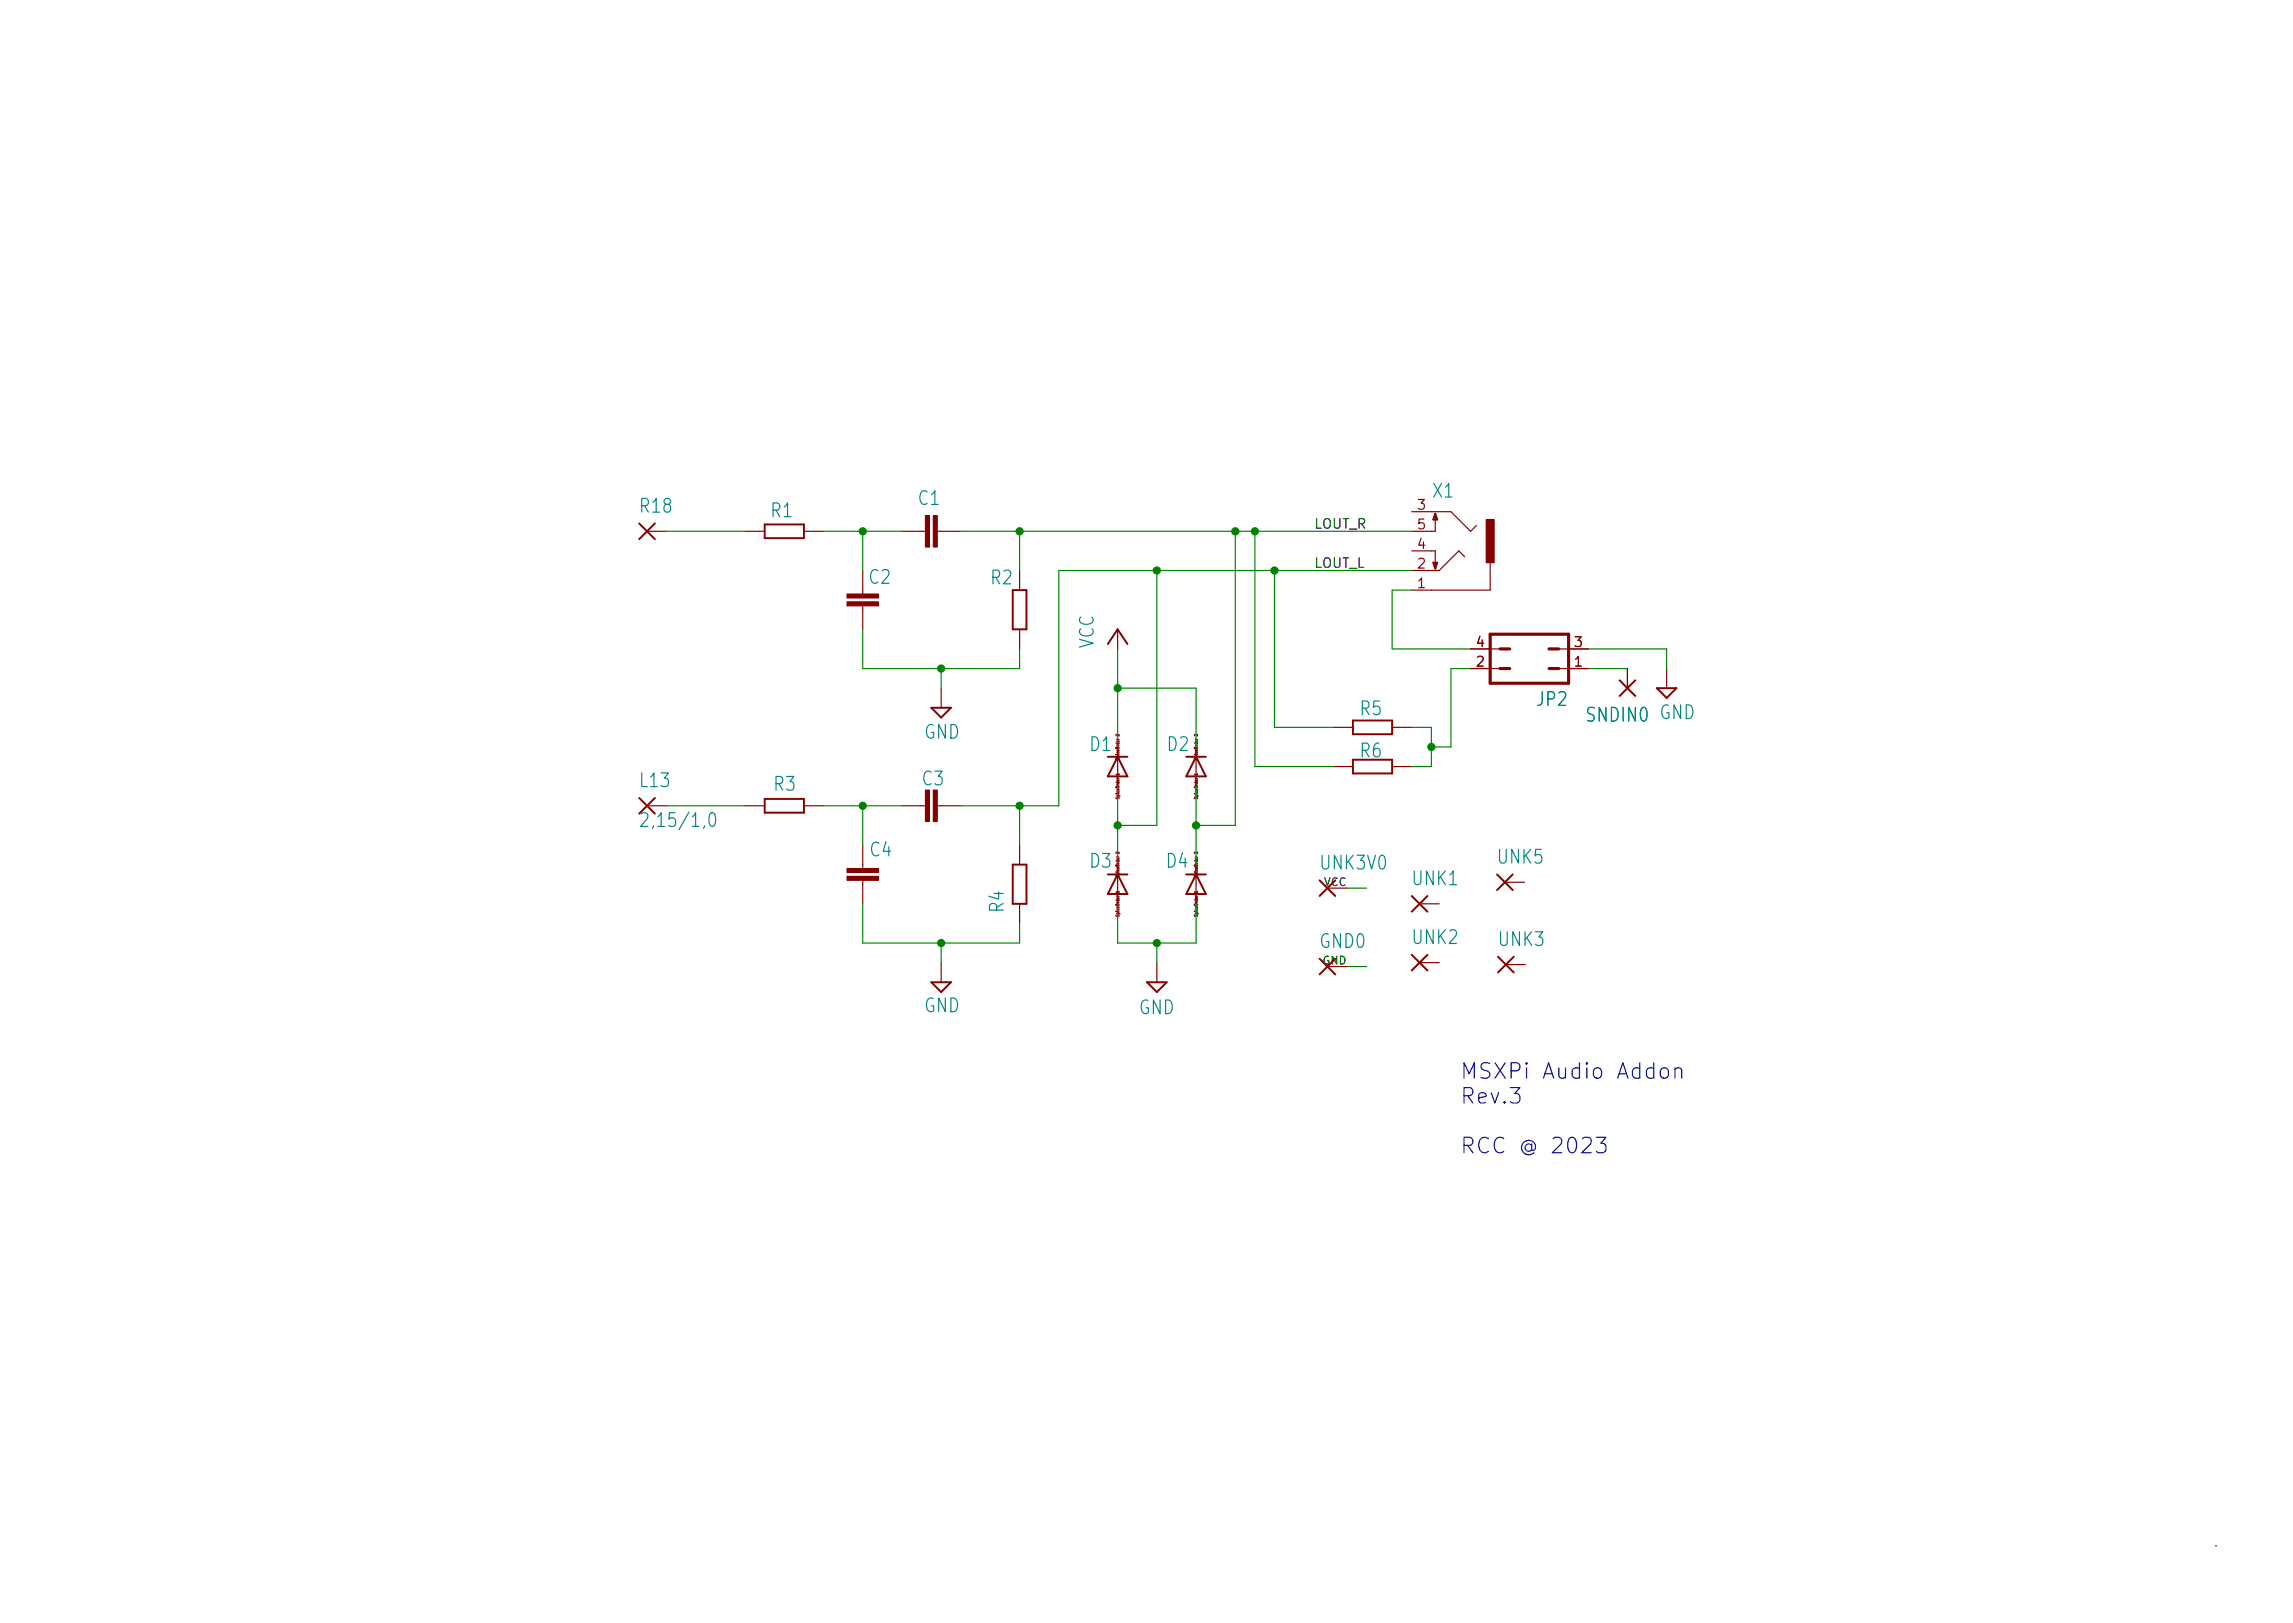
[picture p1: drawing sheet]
<svg xmlns="http://www.w3.org/2000/svg" width="297mm" height="210mm" viewBox="0 0 297 210" stroke-linecap="round" stroke-linejoin="round" font-family="sans-serif">
<defs><g id="words">
<g font-size="2.8" fill="#0000c2">
<text x="189.1" y="139.8">MSXPi Audio Addon</text>
<text x="189.1" y="143">Rev.3</text>
<text x="189.1" y="149.4">RCC @ 2023</text>
</g>
<g font-size="2.5" fill="#008484">
<text x="119" y="65.4">C1</text>
<text x="185.7" y="64.5">X1</text>
<text x="83" y="66.4">R18</text>
<text x="99.9" y="67">R1</text>
<text x="112.6" y="75.7">C2</text>
<text x="128.4" y="75.7">R2</text>
<text x="141.7" y="84" transform="rotate(-90 141.7 84)">VCC</text>
<text x="119.7" y="95.7">GND</text>
<text x="176.2" y="92.7">R5</text>
<text x="199.2" y="91.5">JP2</text>
<text x="205.6" y="93.5">SNDIN0</text>
<text x="83" y="102">L13</text>
<text x="119.5" y="101.8">C3</text>
<text x="141.2" y="97.3">D1</text>
<text x="151.3" y="97.3">D2</text>
<text x="176.2" y="98.1">R6</text>
<text x="84.1" y="107.1">2,15/1,0</text>
<text x="100.3" y="102.4">R3</text>
<text x="112.7" y="111">C4</text>
<text x="141.2" y="112.4">D3</text>
<text x="151.1" y="112.4">D4</text>
<text x="171.2" y="112.7">UNK3V0</text>
<text x="194.1" y="111.9">UNK5</text>
<text x="130" y="118.1" transform="rotate(-90 130 118.1)">R4</text>
<text x="183" y="114.7">UNK1</text>
<text x="171" y="122.8">GND0</text>
<text x="183" y="122.3">UNK2</text>
<text x="194.2" y="122.6">UNK3</text>
<text x="119.7" y="131.2">GND</text>
<text x="147.5" y="131.4">GND</text>
</g>
<g font-size="1.8" fill="#840000">
<text x="183.7" y="66">3</text>
<text x="183.7" y="71.1">4</text>
<text x="183.7" y="68.6">5</text>
<text x="183.7" y="76.2">1</text>
<text x="183.7" y="73.7">2</text>
<text x="191.3" y="83.8">4</text>
<text x="204" y="83.8">3</text>
<text x="191.3" y="86.4">2</text>
<text x="204" y="86.4">1</text>
</g>
<g font-size="1.7">
<text x="170.2" y="68.5">LOUT_R</text>
<text x="170.2" y="73.6">LOUT_L</text>
</g>
<g font-size="1.4">
<text x="171.5" y="114.8">VCC</text>
<text x="171.4" y="124.9">GND</text>
</g>
<g font-size=".6" fill="#840000">
<text x="145" y="98.3" transform="rotate(-90 145 98.3)">SpiceOrder 2</text>
<text x="155.1" y="98.3" transform="rotate(-90 155.1 98.3)">SpiceOrder 2</text>
<text x="145" y="103.3" transform="rotate(-90 145 103.3)">SpiceOrder 1</text>
<text x="155.1" y="103.3" transform="rotate(-90 155.1 103.3)">SpiceOrder 1</text>
<text x="145" y="113.5" transform="rotate(-90 145 113.5)">SpiceOrder 2</text>
<text x="155.1" y="113.5" transform="rotate(-90 155.1 113.5)">SpiceOrder 2</text>
<text x="145" y="118.6" transform="rotate(-90 145 118.6)">SpiceOrder 1</text>
<text x="155.1" y="118.6" transform="rotate(-90 155.1 118.6)">SpiceOrder 1</text>
</g>
</g></defs>
<g fill="none" stroke="#840000" stroke-width=".15">
<path d="M83.8 68.8h2.6M96.5 68.8h2.6M104.1 68.8h2.6M111.8 73.9v3.1M111.8 78.5v3M116.8 68.8h3.1M121.4 68.8h3.1M132.1 73.9v2.5M182.9 71.4h3v2.3M182.9 66.3h5.1l2.5 2.5 .8-.7M185.9 66.5v2.3h-3M189.7 72.1l-.7-.7-2.6 2.5h-3.5"/>
<path d="M193 72.9v3.5h-10.1M121.9 89.1v2.6M132.1 81.5v2.6M144.8 81.5v2.6M144.8 96.8v5M145 95.1v.3l-.3-.3-.1 .1v.1M154.9 96.8v5M155.1 95.1v.3l-.3-.3-.1 .1 .1 .1M172.7 99.3h2.6M172.7 94.2h2.6M180.3 99.3h2.6M180.3 94.2h2.6"/>
<path d="M190.5 86.6h3.8M190.5 84.1h3.8M201.9 86.6h3.8M201.9 84.1h3.8M210.8 86.6v2.5M215.9 86.6v2.5M83.8 104.4h2.6M96.5 104.4h2.6M104.1 104.4h2.6M111.8 109.5v3M111.8 114v3.1M116.8 104.4h3.1"/>
<path d="M121.4 104.4h3.1M132.1 109.5v2.5M132.1 117.1v2.5M144.8 112v5.1M145 115.6h-.4l.1 .1M145 110.4v.2l-.3-.2h-.1v.2M145 100.3h-.4l.1 .1M145 100.2v.2M145 115.5v.2M154.9 112v5.1M155.1 115.6h-.4l.1 .1M155.1 110.4v.2l-.3-.2h-.1l.1 .2"/>
<path d="M155.1 100.3h-.4l.1 .1M155.1 100.2v.2M155.1 115.5v.2M172 115.1h2.5M183.9 117.1h2.5M194.9 114.3h2.6M121.9 124.7v2.5M149.9 124.7v2.5M172 125.2h2.5M183.9 124.7h2.5M195.1 125h2.5M287 200.3h.1"/>
</g>
<g fill="none" stroke="#840000" stroke-width=".25">
<path d="M82.8 67.8l2 2M84.8 67.8l-2 2M99.1 67.9h5v1.8h-5zM131.2 76.4h1.8v5.1h-1.8zM185.7 72.9h.5l-.3 .8zM185.9 66.5l.3 .8h-.5zM120.6 91.7h2.6l-1.3 1.3zM143.5 83.4l1.3-1.9 1.2 1.9M143.5 98h2.5M144.8 98l1.2 2.6h-2.5zM153.7 98h2.5M154.9 98l1.3 2.6h-2.5z"/>
<path d="M175.3 93.3h5v1.8h-5zM175.3 98.4h5v1.8h-5zM209.8 88.1l2 2.1M211.8 88.1l-2 2.1M214.6 89.1h2.6l-1.3 1.3zM82.8 103.4l2 2M84.8 103.4l-2 2M99.1 103.5h5v1.8h-5zM131.2 112h1.8v5.1h-1.8zM143.5 113.3h2.5M144.8 113.3l1.2 2.5h-2.5zM153.7 113.3h2.5"/>
<path d="M154.9 113.3l1.3 2.5h-2.5zM170.9 114l2.1 2.1M173 114l-2.1 2.1M182.9 116.1l2 2M184.9 116.1l-2 2M193.9 113.3l2.1 2M196 113.3l-2.1 2M120.6 127.2h2.6l-1.3 1.3zM148.6 127.2h2.5l-1.2 1.3zM170.9 124.2l2.1 2M173 124.2l-2.1 2M182.9 123.7l2 2"/>
<path d="M184.9 123.7l-2 2M194.1 123.9l2 2.1M196.1 123.9l-2 2.1"/>
</g>
<path d="M193 82.2h10.2v6.3h-10.2zM194.3 86.6h1.3M194.3 84.1h1.3M200.7 86.6h1.2M200.7 84.1h1.2" fill="none" stroke="#840000" stroke-width=".41"/>
<path d="M216.1 91.4a.51 .51 0 0 0-.8 .3 1 1 0 0 0 .5 1.4l.4-.2v-.6h-.3M217.7 91.3v1.8l-.9-1.8v1.8M218.4 91.3h.4a1.03 1.03 0 0 1 .4 1.5l-.4 .3h-.4zM83.1 105.5l.2-.2h.3a.5 .5 0 0 1 .3 .7l-.9 1.1h.9M92.1 105.4a.34 .34 0 0 1 .3-.1 .34 .34 0 0 1 .2 .3 1.13 1.13 0 0 1-.3 1.5 .39 .39 0 0 1-.4-.4 1.59 1.59 0 0 1 .2-1.3z" fill="none" stroke="#008484" stroke-width=".15"/>
<g fill="#840000" stroke="#840000" stroke-width=".15">
<path d="M109.7 113.5h4.1v.5h-4.1z"/>
<path d="M109.7 112.5h4.1v.5h-4.1z"/>
<path d="M120.9 102.4h.5v4h-.5z"/>
<path d="M119.9 102.4h.5v4h-.5z"/>
<path d="M120.9 66.8h.5v4.1h-.5z"/>
<path d="M119.9 66.8h.5v4.1h-.5z"/>
<path d="M109.7 78h4.1v.5h-4.1z"/>
<path d="M109.7 77h4.1v.5h-4.1z"/>
<path d="M192.5 67.3h1v5.6h-1z"/>
</g>
<path d="M215.2 138.5a.54 .54 0 0 1 .5-.2 .54 .54 0 0 1 .4 .4v.6a.54 .54 0 0 1-.5 .4 .54 .54 0 0 1-.5-.4v-.6zM217 138.5a.5 .5 0 0 1 .8 .1v1.1M217 138.3v1.4M206.8 147.3h1.2l-.6 .8a.54 .54 0 0 1 .6 .4v.5l-.2 .2-.1 .1h-.6l-.3-.2" fill="none" stroke="#0000c2" stroke-width=".15"/>
<g fill="none" stroke="#008400" stroke-width=".15">
<path d="M86.4 68.8h10.1M106.7 68.8h10.1M111.8 68.8v5.1M124.5 68.8h58.4M132.1 68.8v5.1M149.9 73.9v33h-5.1M160 68.8v38.1h-5.1M162.6 68.8v30.5h10.1M165.1 73.9v20.3h7.6M182.9 76.4h-2.6v7.7h10.2M182.9 73.9h-45.7v30.5h-12.7M111.8 81.5v5.1h20.3v-2.5"/>
<path d="M121.9 86.6v2.5M144.8 89.1h10.1v7.7M144.8 84.1v12.7M182.9 94.2h2.5v5.1h-2.5M190.5 86.6h-2.5v10.2h-2.6M205.7 84.1h10.2v2.5M205.7 86.6h5.1M86.4 104.4h10.1M106.7 104.4h10.1M111.8 117.1v5.1h20.3v-2.6M111.8 104.4v5.1M132.1 104.4v5.1"/>
<path d="M144.8 117.1v5.1h10.1v-5.1M144.8 101.8v10.2M154.9 101.8v10.2M174.5 115.1h2.5M121.9 122.2v2.5M149.9 122.2v2.5M174.5 125.2h2.5"/>
</g>
<g fill="#008400" stroke="#008400" stroke-width=".15">
<circle cx="144.8" cy="106.9" r=".46"/>
<circle cx="154.9" cy="106.9" r=".46"/>
<circle cx="144.8" cy="89.1" r=".46"/>
<circle cx="160" cy="68.8" r=".46"/>
<circle cx="162.6" cy="68.8" r=".46"/>
<circle cx="149.9" cy="73.9" r=".46"/>
<circle cx="165.1" cy="73.9" r=".46"/>
<circle cx="121.9" cy="86.6" r=".46"/>
<circle cx="111.8" cy="68.8" r=".46"/>
<circle cx="132.1" cy="68.8" r=".46"/>
<circle cx="111.8" cy="104.4" r=".46"/>
<circle cx="121.9" cy="122.2" r=".46"/>
<circle cx="132.1" cy="104.4" r=".46"/>
<circle cx="185.4" cy="96.8" r=".46"/>
<circle cx="149.9" cy="122.2" r=".46"/>
</g>
<use href="#words"/>
</svg>
